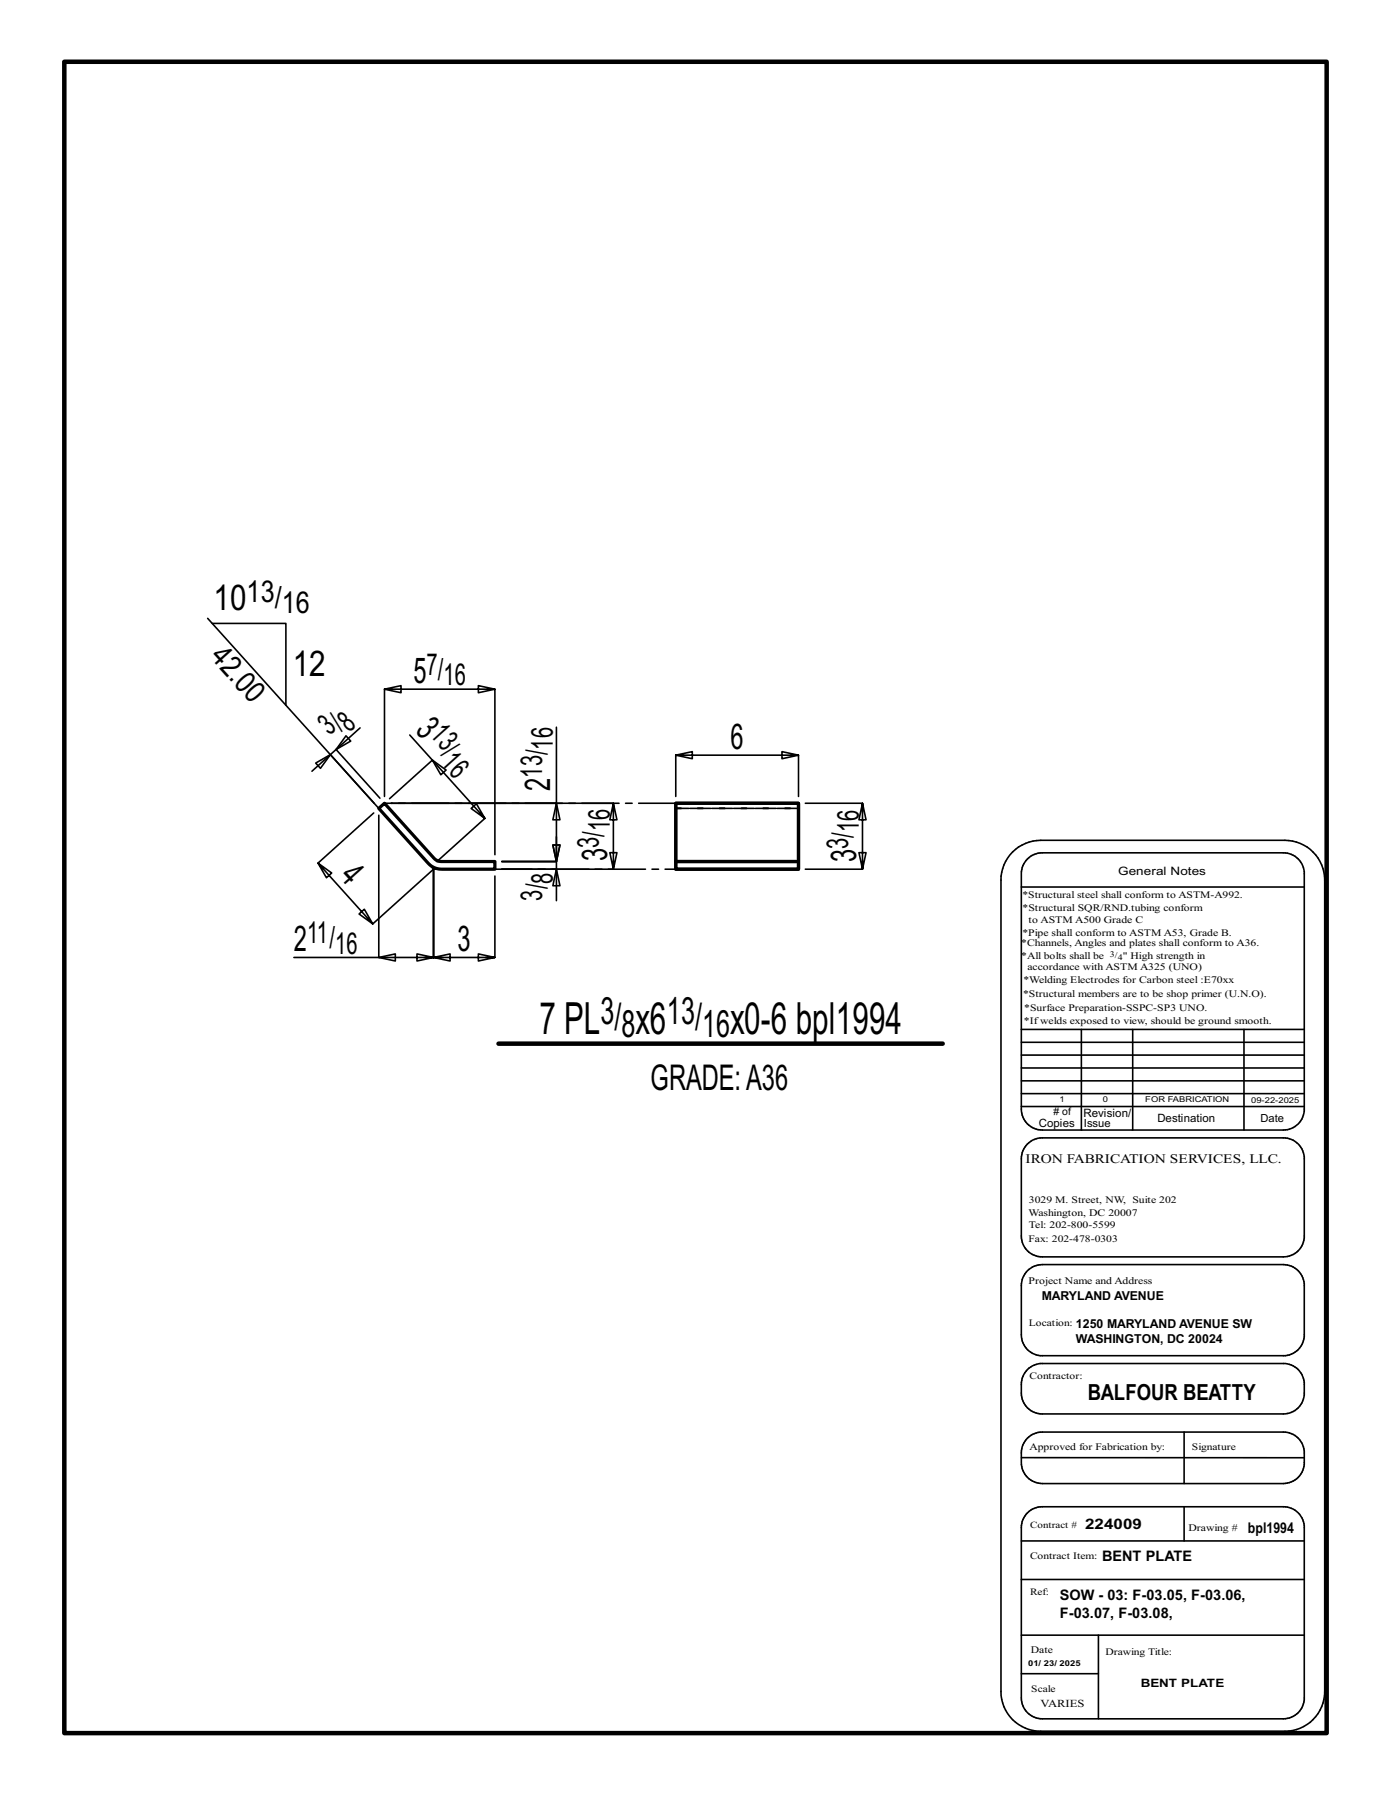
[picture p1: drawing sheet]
<svg xmlns="http://www.w3.org/2000/svg" width="216mm" height="279mm" viewBox="0 0 216 279" stroke-linecap="round" stroke-linejoin="round" font-family="sans-serif">
<defs><g id="words">
<g font-size="6.9">
<text x="83.7" y="160.4">7 PL</text>
<text x="98.6" y="160.4">x6</text>
<text x="113.3" y="160.4">x0-6 bpl1994</text>
</g>
<g font-size="5.9">
<text x="93.2" y="158.9">3/</text>
<text x="96.5" y="161">8</text>
<text x="103.5" y="158.9">13/</text>
<text x="109" y="161">16</text>
</g>
<g font-size="5.5">
<text x="33.1" y="94.7">10</text>
<text x="45.4" y="104.9">12</text>
<text x="64.2" y="106">5</text>
<text x="64.3" y="113.4" transform="rotate(48 64.3 113.4)">3</text>
<text x="113.4" y="116.2">6</text>
<text x="85.4" y="122.8" transform="rotate(-90 85.4 122.8)">2</text>
<text x="52.6" y="136.1" transform="rotate(48 52.6 136.1)">4</text>
<text x="94.2" y="133.7" transform="rotate(-90 94.2 133.7)">3</text>
<text x="132.9" y="133.9" transform="rotate(-90 132.9 133.9)">3</text>
<text x="45.6" y="147.6">2</text>
<text x="71" y="147.6">3</text>
<text x="101" y="169.2">GRADE:A36</text>
</g>
<g font-size="4.7">
<text x="38.3" y="93.5">13/</text>
<text x="43.7" y="95.1">16</text>
<text x="32.5" y="102.1" transform="rotate(48 32.5 102.1)">42.0</text>
<text x="66.2" y="104.7">7/</text>
<text x="68.8" y="106.4">16</text>
<text x="54.2" y="113.7" transform="rotate(-42 54.2 113.7)">8</text>
<text x="51.2" y="114.2" transform="rotate(-42 51.2 114.2)">3/</text>
<text x="66.6" y="114.1" transform="rotate(48 66.6 114.1)">13/</text>
<text x="68.3" y="118.5" transform="rotate(48 68.3 118.5)">16</text>
<text x="85.8" y="116.4" transform="rotate(-90 85.8 116.4)">16</text>
<text x="84.1" y="120.7" transform="rotate(-90 84.1 120.7)">13/</text>
<text x="93" y="131.6" transform="rotate(-90 93 131.6)">3/</text>
<text x="94.6" y="129" transform="rotate(-90 94.6 129)">16</text>
<text x="131.6" y="131.8" transform="rotate(-90 131.6 131.8)">3/</text>
<text x="133.3" y="129.2" transform="rotate(-90 133.3 129.2)">16</text>
<text x="85.8" y="137.2" transform="rotate(-90 85.8 137.2)">8</text>
<text x="84.1" y="139.8" transform="rotate(-90 84.1 139.8)">3/</text>
<text x="47.7" y="146.4">11/</text>
<text x="52" y="148">16</text>
</g>
<text font-size="3.4" x="168.8" y="217.4">BALFOUR BEATTY</text>
<g font-size="2.3">
<text x="168.4" y="237.3">224009</text>
<text x="193.7" y="238">bpl1994</text>
<text x="171" y="242.3">BENT PLATE</text>
<text x="164.5" y="251.1">F-03.07, F-03.08,</text>
<text x="164.5" y="248.4">SOW - 03: F-03.05, F-03.06,</text>
</g>
<text font-size="2" x="159.2" y="180.5">IRON FABRICATION SERVICES, LLC.</text>
<g font-size="1.9">
<text x="161.7" y="201.8">MARYLAND AVENUE</text>
<text x="167" y="208.5">WASHINGTON, DC 20024</text>
<text x="167" y="206.1">1250 MARYLAND AVENUE SW</text>
</g>
<g font-size="1.8">
<text x="173.6" y="135.8">General Notes</text>
<text x="168.2" y="173.3">Revision/</text>
<text x="161.2" y="174.9">Copies</text>
<text x="179.6" y="174.2">Destination</text>
<text x="177.1" y="261.8">BENT PLATE</text>
</g>
<g font-size="1.7">
<text x="168.2" y="174.9">Issue</text>
<text x="195.7" y="174.2">Date</text>
<text x="161.5" y="265">VARIES</text>
</g>
<g font-size="1.6">
<text x="158.7" y="141.5">*Structural SQR/RND.tubing conform</text>
<text x="159.7" y="143.3">to ASTM A500 Grade C</text>
<text x="158.5" y="146.9">*Channels, Angles and plates shall conform to A36.</text>
<text x="158.5" y="148.8">*All bolts shall be</text>
<text x="158.7" y="145.2">*Pipe shall conform to ASTM A53, Grade B.</text>
<text x="174.3" y="148.8">&quot; High strength in</text>
<text x="158.8" y="154.8">*Structural members are to be shop primer (U.N.O).</text>
<text x="158.9" y="152.7">*Welding Electrodes for Carbon steel :E70xx</text>
<text x="159.5" y="150.6">accordance with ASTM A325 (UNO)</text>
<text x="158.9" y="158.9">*Ifwelds exposed to view, should be ground smooth.</text>
<text x="159" y="157">*Surface Preparation-SSPC-SP3 UNO.</text>
<text x="163.5" y="173.1"># of</text>
<text x="159.7" y="188.7">Washington, DC 20007</text>
<text x="159.7" y="190.6">Tel: 202-800-5599</text>
<text x="159.7" y="186.8">3029 M. Street, NW, Suite 202</text>
<text x="159.7" y="199.3">Project Name and Address</text>
<text x="159.8" y="225.1">Approved for Fabrication by:</text>
<text x="184.5" y="237.6">Drawing #</text>
<text x="160" y="256.6">Date</text>
</g>
<g font-size="1.5">
<text x="158.7" y="139.4">*Structural steel shall conform to ASTM-A992.</text>
<text x="159.7" y="192.7">Fax: 202-478-0303</text>
<text x="159.7" y="205.8">Location:</text>
<text x="159.8" y="214">Contractor:</text>
<text x="185" y="225.1">Signature</text>
<text x="159.9" y="237.1">Contract #</text>
<text x="159.9" y="241.9">Contract Item:</text>
<text x="159.9" y="247.6">Ref:</text>
<text x="171.6" y="256.9">Drawing Title:</text>
<text x="160.1" y="262.7">Scale</text>
</g>
<g font-size="1.3">
<text x="172.3" y="148.5">3/</text>
<text x="173.5" y="149">4</text>
</g>
<g font-size="1.2">
<text x="164.5" y="171.1">1</text>
<text x="171.2" y="171.1">0</text>
<text x="177.8" y="171.1">FOR FABRICATION</text>
<text x="194.2" y="171.2">09-22-2025</text>
<text x="159.6" y="258.7">01/ 23/ 2025</text>
</g>
</g></defs>
<g fill="none" stroke="#000" stroke-width=".25">
<path d="M32.2 96l26.6 29.5M32.9 96.8h11.5v12.7M49 118.4l2.3-1.3-1.6 2.2zM51.3 117.1l6.8 7.6M52.2 116.3l-3.8 3.4M53.7 114.2l.7 .8-2.2 1.3zM55.9 113l-3.7 3.3 6.8 7.6M63.6 114.1l3.5 3.9-6.6 6M67.1 118l2.1 1.5-.8 .8zM67.1 118l8.2 9-2.2-1.5 .8-.7 1.4 2.2-7.5 6.7M86.4 112.9v11.8h-25.7h34.5l-.5 2.6h1.1l-.6-2.6v10.2l-.5-2.5h1.1l-.6 2.5h-17.3h8.5v4.9M58 126.2l-8.6 7.8 1.3 2.2 .8-.7-2.1-1.5 8.5 9.4-2.2-1.5 .8-.8 1.4 2.3 9.4-8.5"/>
<path d="M58.8 126.5v22.1h-13.2M59.7 123.6v-16.6l2.5 .5v-1.1l-2.5 .6h17.1l-2.6 .5v-1.1l2.6 .6v25.7M76.8 136v12.6l-2.6-.5v1.1l2.6-.6h-9.5l2.6-.5v1.1l-2.6-.6v-13.7v13.7l-2.6-.5v1.1l2.6-.6h-8.5M85.8 131.2h1.1l-.5 2.5zM86.4 134.9l.5 2.6h-1.1zM86.4 124.7l.5 2.6h-1.1zM86.4 124.7v9h-8.5h8.5M86.4 129.9v5M104.9 123.6v-6.4l2.6 .6v-1.1l-2.6 .5h19l-2.5 .6v-1.1l2.5 .5v6.4M125 124.7h8.9l-.6 2.6h1.1l-.5-2.6v10.2l-.6-2.5h1.1l-.5 2.5h-8.9M157.2 132.3a6.3 6.3 0 0 1 4.3-1.9h37.9a6.2 6.2 0 0 1 6.2 6.2v126a6.2 6.2 0 0 1-6.2 6.1h-37.9a6.1 6.1 0 0 1-6.1-6.1v-126a6.1 6.1 0 0 1 1.8-4.3zM158.5 137.7h43.9"/>
<path d="M159.5 133.3a3.3 3.3 0 0 1 2.3-.9h37.4a3.3 3.3 0 0 1 3.2 2.9v37.2a3.2 3.2 0 0 1-3.2 2.9h-37.4a3.2 3.2 0 0 1-3.3-3.2v-36.6a3.2 3.2 0 0 1 1-2.3zM58.8 148.6l2.6-.5v1.1zM158.5 159.8h43.9M167.8 159.8v15.6M175.8 159.8v15.6M193.1 159.8v15.6M158.5 165.8h43.9M158.5 167.8h43.9M158.5 163.8h43.9M158.5 161.8h43.9M158.5 171.8h43.9M158.5 169.8h43.9"/>
<path d="M159.5 177.6a3.3 3.3 0 0 1 2.3-1h37.4a3.3 3.3 0 0 1 3.2 3v12.6a3.3 3.3 0 0 1-3.2 2.9h-37.4a3.2 3.2 0 0 1-3.3-3.2v-12a3.2 3.2 0 0 1 1-2.3zM159.5 197.2l1-.7 1.3-.2h37.4a3.3 3.3 0 0 1 3.2 2.9v8.3a3.2 3.2 0 0 1-2.9 2.9h-38.1a3.3 3.3 0 0 1-2.9-3.2v-8l.3-.9zM159.5 212.6l.7-.6 1.2-.4h37.8a3.2 3.2 0 0 1 3.2 3v2a3.3 3.3 0 0 1-3.2 2.9h-37.4a3.2 3.2 0 0 1-3.3-3.3v-1.3a3.3 3.3 0 0 1 1-2.3zM158.5 239.2h43.9M158.5 226.3h43.9M159.5 234.8a3.3 3.3 0 0 1 2.3-.9h37.4a3.3 3.3 0 0 1 3.2 2.9v27.1a3.3 3.3 0 0 1-3.2 2.9h-37.4a3.2 3.2 0 0 1-3.3-3.2v-26.5a3.2 3.2 0 0 1 1-2.3zM159.5 223.2a3.3 3.3 0 0 1 2.3-.9h37.4a3.3 3.3 0 0 1 3.2 2.9v2.1a3.3 3.3 0 0 1-3.2 3h-37.4a3.3 3.3 0 0 1-3.3-3.3v-1.5a3.2 3.2 0 0 1 1-2.3zM183.8 222.3v8M183.8 233.9v5.3M158.5 245.2h43.9M158.5 259.8h12M158.5 253.8h43.9"/>
<path d="M170.5 253.8v13"/>
</g>
<path d="M10 9.6h195.9v259.4h-195.9zM77.4 162h68.9" fill="none" stroke="#000" stroke-width=".7"/>
<path d="M58.8 125.5l.9-.8 7.6 8.5 .6 .4 .6 .1h8.3v1.2h-8.3l-1.1-.2-.9-.7zM104.9 133.7h19v1.2h-19zM104.9 124.7h19v9h-19zM104.9 124.7h19v10.2h-19z" fill="none" stroke="#000" stroke-width=".5"/>
<path d="M104.9 125.5h19z" fill="none" stroke="#000" stroke-width=".25" stroke-dasharray="2 1.4"/>
<path d="M66.5 134l.8 .9h1.2M68.5 133.7h-.7l-.5-.5M76.8 134.9h28.1M104.9 124.7h-45.2" fill="none" stroke="#000" stroke-width=".25" stroke-dasharray="5.8 1 1 1"/>
<use href="#words"/>
</svg>
